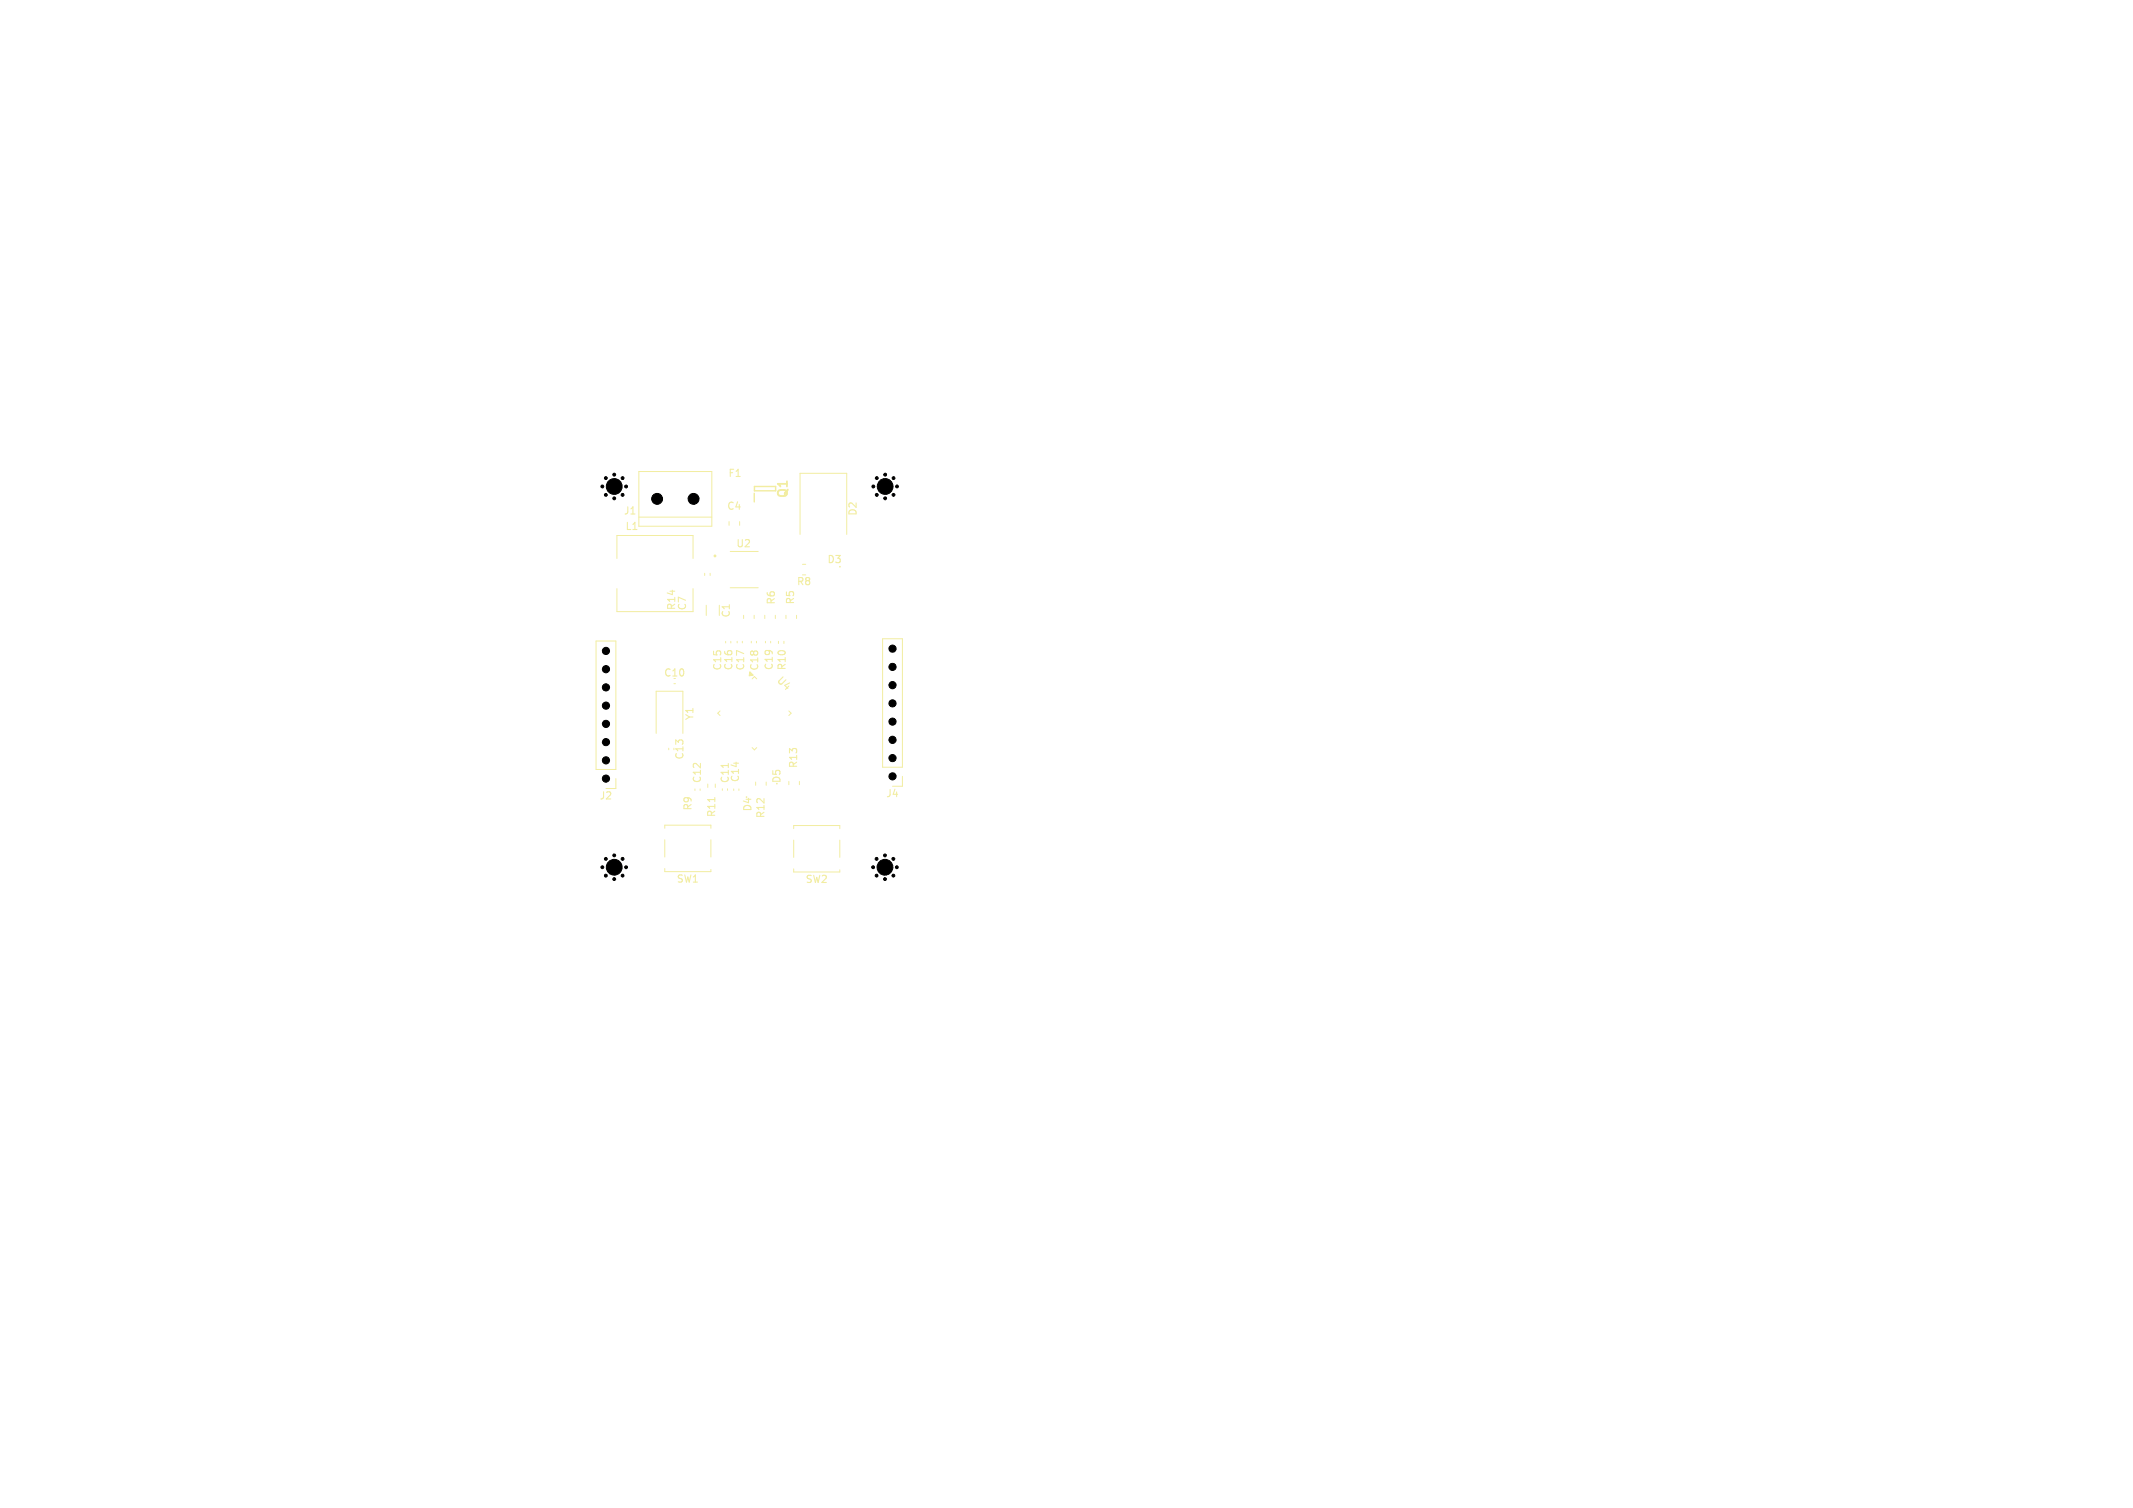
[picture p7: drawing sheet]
<svg xmlns="http://www.w3.org/2000/svg" width="297mm" height="210mm" viewBox="0 0 297 210" stroke-linecap="round" stroke-linejoin="round" font-family="sans-serif">
<defs><g id="words">
<text font-size="1.8" fill="#f2eda1" x="110" y="69.6" transform="rotate(-90 110 69.6)">Q1</text>
<g font-size="1.4" fill="#f2eda1">
<text x="86.8" y="71.9">J1</text>
<text x="101.1" y="71.2">C4</text>
<text x="101.3" y="66.6">F1</text>
<text x="119.5" y="71.9" transform="rotate(-90 119.5 71.9)">D2</text>
<text x="87" y="74">L1</text>
<text x="102.4" y="76.4">U2</text>
<text x="110.9" y="81.7">R8</text>
<text x="115.1" y="78.6">D3</text>
<text x="94.2" y="85.1" transform="rotate(-90 94.2 85.1)">R14</text>
<text x="95.7" y="85.1" transform="rotate(-90 95.7 85.1)">C7</text>
<text x="101.8" y="86.1" transform="rotate(-90 101.8 86.1)">C1</text>
<text x="108.1" y="84.3" transform="rotate(-90 108.1 84.3)">R6</text>
<text x="110.8" y="84.3" transform="rotate(-90 110.8 84.3)">R5</text>
<text x="92.4" y="94.4">C10</text>
<text x="100.6" y="93.5" transform="rotate(-90 100.6 93.5)">C15</text>
<text x="102.2" y="93.5" transform="rotate(-90 102.2 93.5)">C16</text>
<text x="103.8" y="93.5" transform="rotate(-90 103.8 93.5)">C17</text>
<text x="105.8" y="93.5" transform="rotate(-90 105.8 93.5)">C18</text>
<text x="107.8" y="93.4" transform="rotate(-90 107.8 93.4)">C19</text>
<text x="107.9" y="94.9" transform="rotate(45 107.9 94.9)">U4</text>
<text x="109.6" y="93.5" transform="rotate(-90 109.6 93.5)">R10</text>
<text x="96.7" y="100.4" transform="rotate(-90 96.7 100.4)">Y1</text>
<text x="95.4" y="105.9" transform="rotate(-90 95.4 105.9)">C13</text>
<text x="111.2" y="107.1" transform="rotate(-90 111.2 107.1)">R13</text>
<text x="83.4" y="111.5">J2</text>
<text x="96.5" y="113" transform="rotate(-90 96.5 113)">R9</text>
<text x="97.8" y="109.2" transform="rotate(-90 97.8 109.2)">C12</text>
<text x="99.8" y="113.9" transform="rotate(-90 99.8 113.9)">R11</text>
<text x="101.7" y="109.2" transform="rotate(-90 101.7 109.2)">C11</text>
<text x="103.1" y="109" transform="rotate(-90 103.1 109)">C14</text>
<text x="104.8" y="113.1" transform="rotate(-90 104.8 113.1)">D4</text>
<text x="108.9" y="109.2" transform="rotate(-90 108.9 109.2)">D5</text>
<text x="123.3" y="111.2">J4</text>
<text x="106.6" y="114.1" transform="rotate(-90 106.6 114.1)">R12</text>
<text x="94.1" y="123.1">SW1</text>
<text x="112.1" y="123.2">SW2</text>
</g>
</g></defs>
<path d="M99.5 111.1v.5M101.4 106.3v.6" fill="none" stroke="#f2eda1" stroke-width=".15"/>
<g fill="none" stroke="#f2eda1" stroke-width=".14">
<path d="M85.9 77.8v-3.2h10.6v3.2M89 65.7h10.1v7.6h-10.1zM89 72h10.1M98.1 79.8v.3M98.9 79.8v.3M101.5 72.6v.6M101.7 76.8h3.9M103 72.6v.6M111.4 74.4v-8.5h6.5v8.5M111.7 78.6h.5M83 89.3h2.8v17.9h-2.8zM85.9 82v3.2h10.6v-3.2"/>
<path d="M93.8 95.2h.3M98.3 84.3v1.4M100.2 84.3v1.4M100.3 99l-.4 .3 .4 .3M101 89.3v.2M101.7 81.9h3.9M101.8 89.3v.2M102.6 89.3v.2M103.4 89.3v.2M103.5 85.7v.4M104.6 89.3v.2M104.7 94.5l.3-.3 .4 .3"/>
<path d="M105 85.7v.4M105.3 89.3v.2M106.5 85.7v.4M106.6 89.3v.2M107.3 89.3v.2M108 85.7v.4M108.4 89.3v.3M109.2 89.3v.3M109.4 85.7v.4M109.8 99l.4 .3-.4 .3M110.9 85.7v.4M111.7 80.1h.5"/>
<path d="M122.9 89h2.8v17.8h-2.8zM85.8 108.4v1.4h-1.4M91.4 102.1v-5.8h3.7v5.8M92.6 115.4v-.5h6.4v.5M92.6 117v2.4M93.1 104.2v.2M93.8 104.2v.2M96.8 109.9v.2M97.5 109.9v.2M98.6 109.2v.5M99 117v2.4M99.6 109.2v.5"/>
<path d="M100.6 109.8v.3M101.3 109.8v.3M102.2 109.9v.2M102.9 109.9v.2M104.7 104.1l.3 .3 .4-.3M105.2 108.9v.5M106.7 108.9v.5M109.8 108.8v.5M110.5 115.4v-.4h6.4v.4M110.5 117v2.4M111.3 108.8v.5M116.9 117v2.4"/>
<path d="M125.7 108.1v1.4h-1.4M92.6 121v.4h6.4v-.3M110.5 121v.4h6.4v-.3"/>
</g>
<path d="M104.4 93.5l.5 .5-.6 .1z" fill="#f2eda1" stroke="#f2eda1" stroke-width=".14"/>
<g fill="none" stroke="#f2eda1" stroke-width=".2">
<path d="M105 68.7v1.2M105.1 67.8h2.9v.6h-2.9z"/>
<circle cx="99.6" cy="77.4" r=".1"/>
</g>
<g fill="#000" stroke="#000" stroke-width=".14">
<circle cx="83.9" cy="67.8" r=".2"/>
<circle cx="84.4" cy="66.6" r=".2"/>
<circle cx="84.4" cy="68.9" r=".2"/>
<circle cx="85.5" cy="69.4" r=".2"/>
<circle cx="85.5" cy="66.1" r=".2"/>
<circle cx="85.5" cy="67.7" r="1.1"/>
<circle cx="86.7" cy="66.6" r=".2"/>
<circle cx="86.7" cy="68.9" r=".2"/>
<circle cx="87.2" cy="67.8" r=".2"/>
<circle cx="91.5" cy="69.5" r=".76"/>
<circle cx="96.6" cy="69.5" r=".76"/>
<circle cx="121.6" cy="67.8" r=".2"/>
<circle cx="122.1" cy="66.6" r=".2"/>
<circle cx="122.1" cy="68.9" r=".2"/>
<circle cx="123.3" cy="69.4" r=".2"/>
<circle cx="123.3" cy="66.1" r=".2"/>
<circle cx="123.3" cy="67.7" r="1.1"/>
<circle cx="124.4" cy="66.6" r=".2"/>
<circle cx="124.4" cy="68.9" r=".2"/>
<circle cx="124.9" cy="67.8" r=".2"/>
<circle cx="84.4" cy="93.2" r=".5"/>
<circle cx="84.4" cy="95.7" r=".5"/>
<circle cx="84.4" cy="90.6" r=".5"/>
<circle cx="84.4" cy="98.3" r=".5"/>
<circle cx="124.3" cy="92.9" r=".5"/>
<circle cx="124.3" cy="95.4" r=".5"/>
<circle cx="124.3" cy="98" r=".5"/>
<circle cx="124.3" cy="90.3" r=".5"/>
<circle cx="84.4" cy="119.6" r=".2"/>
<circle cx="84.4" cy="108.4" r=".5"/>
<circle cx="84.4" cy="105.9" r=".5"/>
<circle cx="84.4" cy="103.3" r=".5"/>
<circle cx="84.4" cy="100.8" r=".5"/>
<circle cx="85.5" cy="119.1" r=".2"/>
<circle cx="86.7" cy="119.6" r=".2"/>
<circle cx="122.1" cy="119.6" r=".2"/>
<circle cx="123.2" cy="119.1" r=".2"/>
<circle cx="124.3" cy="108.1" r=".5"/>
<circle cx="124.3" cy="103" r=".5"/>
<circle cx="124.3" cy="105.6" r=".5"/>
<circle cx="124.3" cy="100.5" r=".5"/>
<circle cx="124.4" cy="119.6" r=".2"/>
<circle cx="83.9" cy="120.8" r=".2"/>
<circle cx="84.4" cy="121.9" r=".2"/>
<circle cx="85.5" cy="122.4" r=".2"/>
<circle cx="85.5" cy="120.8" r="1.1"/>
<circle cx="86.7" cy="121.9" r=".2"/>
<circle cx="87.2" cy="120.8" r=".2"/>
<circle cx="121.6" cy="120.8" r=".2"/>
<circle cx="122.1" cy="121.9" r=".2"/>
<circle cx="123.2" cy="122.4" r=".2"/>
<circle cx="123.2" cy="120.8" r="1.1"/>
<circle cx="124.4" cy="121.9" r=".2"/>
<circle cx="124.9" cy="120.8" r=".2"/>
</g>
<use href="#words"/>
</svg>
